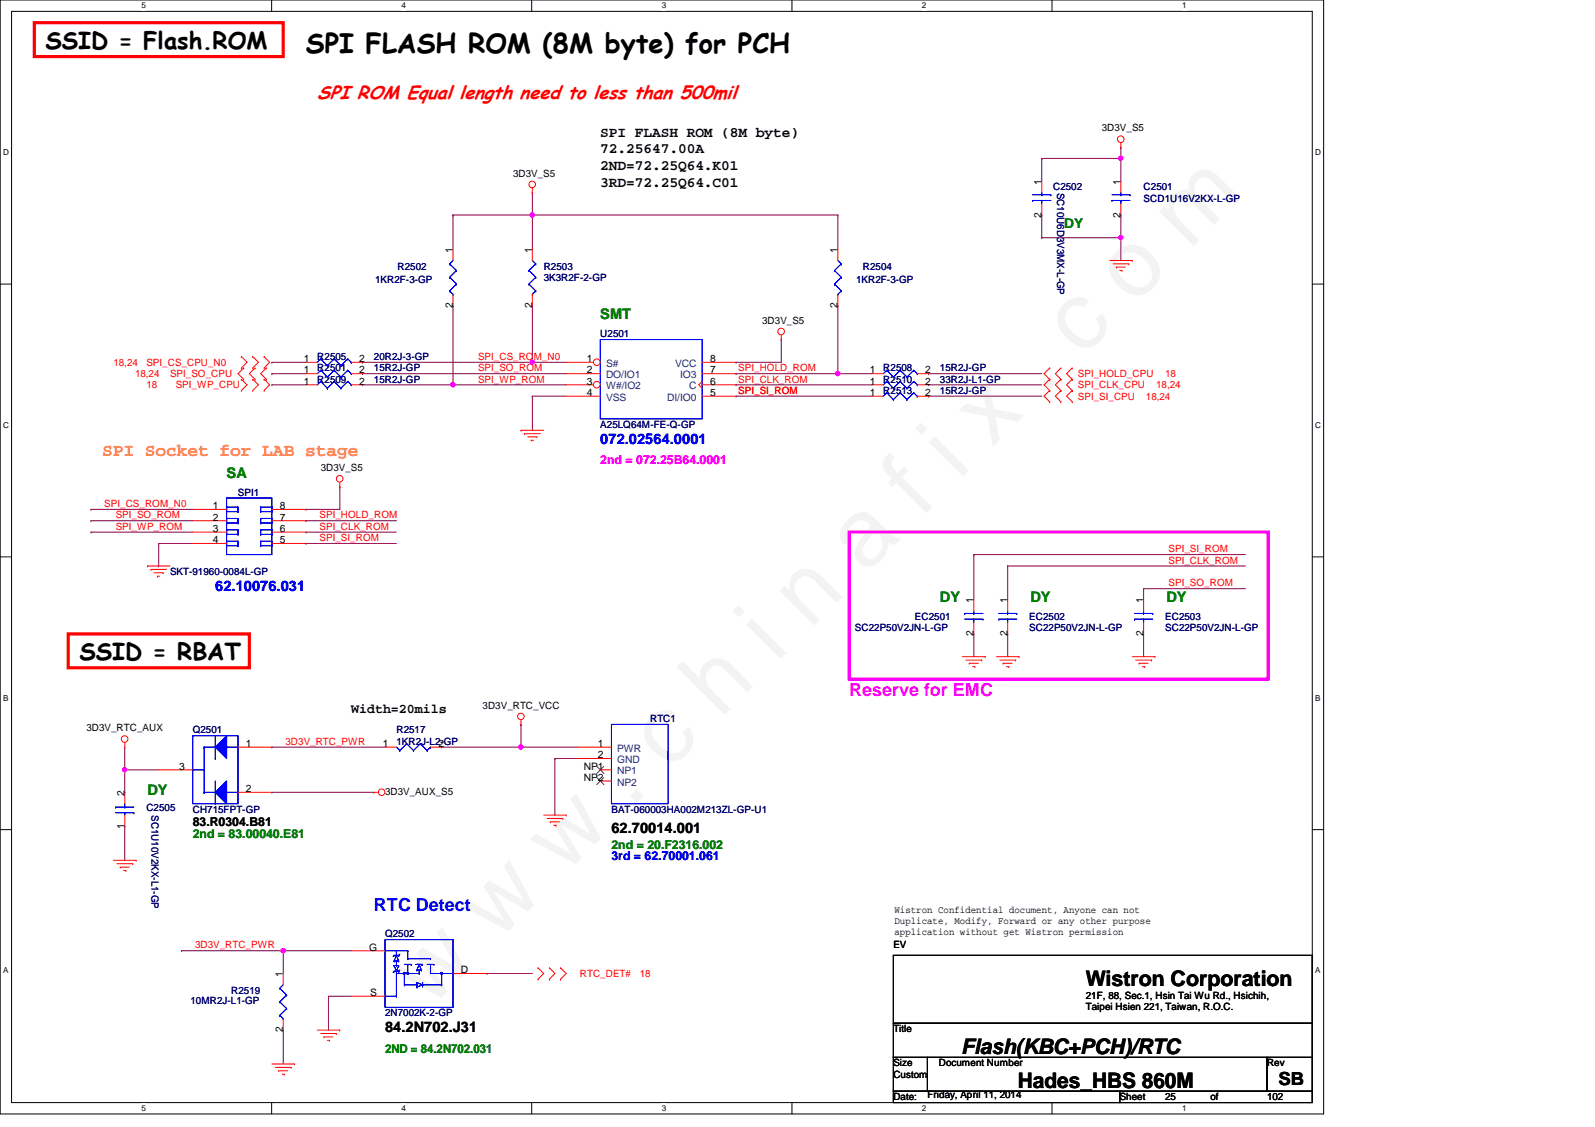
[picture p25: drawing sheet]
<svg xmlns="http://www.w3.org/2000/svg" width="297mm" height="210mm" viewBox="0 0 297 210" stroke-linecap="round" stroke-linejoin="round" font-family="sans-serif">
<defs><g id="words">
<text font-size="17.6" fill="#f0f" x="80.1" y="188" transform="rotate(-45 80.1 188)">w w w . c h i n a f i x . c o m</text>
<text font-size="5" x="57" y="9.8">SPI FLASH ROM (8M byte) for PCH</text>
<g font-size="4.4">
<text x="8.5" y="9.1">SSID = Flash.ROM</text>
<text x="14.8" y="122.9">SSID = RBAT</text>
</g>
<g font-size="4">
<text x="202.2" y="183.7">Wistron Corporation</text>
<text x="179" y="196.3">Flash(KBC+PCH)/RTC</text>
<text x="189.6" y="202.7">Hades_HBS 860M</text>
</g>
<text font-size="3.5" fill="#f00" x="59.1" y="18.5">SPI ROM Equal length need to less than 500mil</text>
<text font-size="3.3" fill="#ff8000" x="19" y="85">SPI Socket for LAB stage</text>
<text font-size="3.3" fill="#f0f" x="158.2" y="129.6">Reserve for EMC</text>
<text font-size="3.3" fill="#00f" x="69.6" y="169.7">RTC Detect</text>
<text font-size="3.3" x="238.1" y="202.1">SB</text>
<g font-size="2.7">
<text x="111.8" y="25.5">SPI FLASH ROM (8M byte)</text>
<text x="111.8" y="28.6">72.25647.00A</text>
<text x="111.8" y="31.7">2ND=72.25Q64.K01</text>
<text x="111.8" y="34.8">3RD=72.25Q64.C01</text>
<text x="113.9" y="155.2">62.70014.001</text>
<text x="71.7" y="192.3">84.2N702.J31</text>
</g>
<g font-size="2.7" fill="#008000">
<text x="111.8" y="59.5">SMT</text>
<text x="42.2" y="89">SA</text>
<text x="175" y="112.2">DY</text>
<text x="191.9" y="112.2">DY</text>
<text x="217.2" y="112.2">DY</text>
<text x="27.5" y="148">DY</text>
</g>
<g font-size="2.7" fill="#00f">
<text x="111.8" y="82.7">072.02564.0001</text>
<text x="40.1" y="110.1">62.10076.031</text>
</g>
<text font-size="2.5" fill="#008000" x="198.2" y="42.4">DY</text>
<text font-size="2.5" x="65.4" y="132.8">Width=20mils</text>
<text font-size="2.3" fill="#f0f" x="111.8" y="86.4">2nd = 072.25B64.0001</text>
<text font-size="2.3" x="35.9" y="153.9">83.R0304.B81</text>
<g font-size="2.3" fill="#008000">
<text x="35.9" y="156">2nd = 83.00040.E81</text>
<text x="113.9" y="158.1">2nd = 20.F2316.002</text>
<text x="71.7" y="196.1">2ND = 84.2N702.031</text>
</g>
<text font-size="2.3" fill="#00f" x="113.9" y="160.2">3rd = 62.70001.061</text>
<g font-size="1.9">
<text x="205.2" y="24.5">3D3V_S5</text>
<text x="95.5" y="32.9">3D3V_S5</text>
<text x="194" y="34.4" transform="rotate(-90 194 34.4)">1</text>
<text x="208.7" y="34.4" transform="rotate(-90 208.7 34.4)">1</text>
<text x="194" y="40.5" transform="rotate(-90 194 40.5)">2</text>
<text x="208.7" y="40.5" transform="rotate(-90 208.7 40.5)">2</text>
<text x="84.3" y="47" transform="rotate(-90 84.3 47)">1</text>
<text x="99.1" y="47" transform="rotate(-90 99.1 47)">1</text>
<text x="156" y="47" transform="rotate(-90 156 47)">1</text>
<text x="84.3" y="57.4" transform="rotate(-90 84.3 57.4)">2</text>
<text x="99.1" y="57.4" transform="rotate(-90 99.1 57.4)">2</text>
<text x="156" y="57.4" transform="rotate(-90 156 57.4)">2</text>
<text x="141.9" y="60.3">3D3V_S5</text>
<text x="56.6" y="71.6">1</text>
<text x="56.6" y="69.6">1</text>
<text x="56.6" y="67.4">1</text>
<text x="66.9" y="71.6">2</text>
<text x="66.9" y="69.6">2</text>
<text x="66.9" y="67.4">2</text>
<text x="109.3" y="67.4">1</text>
<text x="109.3" y="69.6">2</text>
<text x="109.3" y="71.6">3</text>
<text x="132.2" y="71.6">6</text>
<text x="132.2" y="69.6">7</text>
<text x="132.2" y="67.4">8</text>
<text x="162" y="71.6">1</text>
<text x="162" y="69.6">1</text>
<text x="172.3" y="71.6">2</text>
<text x="172.3" y="69.6">2</text>
<text x="109.3" y="73.7">4</text>
<text x="132.2" y="73.7">5</text>
<text x="162" y="73.7">1</text>
<text x="172.3" y="73.7">2</text>
<text x="59.7" y="87.7">3D3V_S5</text>
<text x="39.7" y="94.8">1</text>
<text x="52.1" y="94.8">8</text>
<text x="39.7" y="101.2">4</text>
<text x="39.7" y="96.9">2</text>
<text x="39.7" y="99.1">3</text>
<text x="52.1" y="101.2">5</text>
<text x="52.1" y="99.1">6</text>
<text x="52.1" y="96.9">7</text>
<text x="181.3" y="112.4" transform="rotate(-90 181.3 112.4)">1</text>
<text x="187.6" y="112.4" transform="rotate(-90 187.6 112.4)">1</text>
<text x="212.9" y="112.4" transform="rotate(-90 212.9 112.4)">1</text>
<text x="181.3" y="118.5" transform="rotate(-90 181.3 118.5)">2</text>
<text x="187.6" y="118.5" transform="rotate(-90 187.6 118.5)">2</text>
<text x="212.9" y="118.5" transform="rotate(-90 212.9 118.5)">2</text>
<text x="89.9" y="132">3D3V_RTC_VCC</text>
<text x="16.1" y="136.2">3D3V_RTC_AUX</text>
<text x="33.4" y="143.3">3</text>
<text x="45.8" y="139.1">1</text>
<text x="71.3" y="139.1">1</text>
<text x="81.7" y="139.1">2</text>
<text x="108.7" y="143.3">NP1</text>
<text x="111.3" y="139.1">1</text>
<text x="111.3" y="141.2">2</text>
<text x="23.2" y="148.2" transform="rotate(-90 23.2 148.2)">2</text>
<text x="45.8" y="147.5">2</text>
<text x="71.7" y="148">3D3V_AUX_S5</text>
<text x="108.7" y="145.4">NP2</text>
<text x="23.2" y="154.3" transform="rotate(-90 23.2 154.3)">1</text>
<text x="166.6" y="170.1">Wistron Confidential document, Anyone can not</text>
<text x="166.6" y="172.1">Duplicate, Modify, Forward or any other purpose</text>
<text x="68.7" y="177">G</text>
<text x="166.4" y="176.5">EV</text>
<text x="166.6" y="174.1">application without get Wistron permission</text>
<text x="52.7" y="181.9" transform="rotate(-90 52.7 181.9)">1</text>
<text x="69" y="185.5">S</text>
<text x="85.8" y="181.3">D</text>
<text x="202.2" y="186">21F, 88, Sec.1, Hsin Tai Wu Rd., Hsichih,</text>
<text x="202.2" y="188.1">Taipei Hsien 221, Taiwan, R.O.C.</text>
<text x="52.7" y="192.3" transform="rotate(-90 52.7 192.3)">2</text>
<text x="166.4" y="192.3">Title</text>
<text x="166.4" y="198.6">Size</text>
<text x="166.4" y="200.7">Custom</text>
<text x="174.8" y="198.6">Document Number</text>
<text x="236" y="198.6">Rev</text>
<text x="166.4" y="204.9">Date:</text>
<text x="172.7" y="204.5">Friday, April 11, 2014</text>
<text x="208.5" y="204.9">Sheet</text>
<text x="217" y="204.9">25</text>
<text x="225.4" y="204.9">of</text>
<text x="236" y="204.9">102</text>
</g>
<g font-size="1.9" fill="#000080">
<text x="196.1" y="35.4">C2502</text>
<text x="196.9" y="35.9" transform="rotate(90 196.9 35.9)">SC10U6D3V3MX-L-GP</text>
<text x="213" y="35.4">C2501</text>
<text x="213" y="37.5">SCD1U16V2KX-L-GP</text>
<text x="69.8" y="52.7">1KR2F-3-GP</text>
<text x="74" y="50.2">R2502</text>
<text x="101.3" y="50.2">R2503</text>
<text x="101.3" y="52.3">3K3R2F-2-GP</text>
<text x="159.4" y="52.7">1KR2F-3-GP</text>
<text x="160.7" y="50.2">R2504</text>
<text x="111.8" y="62.8">U2501</text>
<text x="59.1" y="71.3">R2509</text>
<text x="59.1" y="69.2">R2501</text>
<text x="59.1" y="67.1">R2505</text>
<text x="69.6" y="71.3">15R2J-GP</text>
<text x="69.6" y="69.2">15R2J-GP</text>
<text x="69.6" y="67.1">20R2J-3-GP</text>
<text x="164.5" y="71.3">R2510</text>
<text x="164.5" y="69.2">R2508</text>
<text x="175" y="71.3">33R2J-L1-GP</text>
<text x="175" y="69.2">15R2J-GP</text>
<text x="164.5" y="73.4">R2513</text>
<text x="175" y="73.4">15R2J-GP</text>
<text x="111.8" y="79.7">A25LQ64M-FE-Q-GP</text>
<text x="44.3" y="92.4">SPI1</text>
<text x="31.7" y="107.1">SKT-91960-0084L-GP</text>
<text x="159.2" y="117.4">SC22P50V2JN-L-GP</text>
<text x="170.4" y="115.5">EC2501</text>
<text x="191.7" y="115.5">EC2502</text>
<text x="191.7" y="117.4">SC22P50V2JN-L-GP</text>
<text x="217" y="115.5">EC2503</text>
<text x="217" y="117.4">SC22P50V2JN-L-GP</text>
<text x="35.9" y="136.6">Q2501</text>
<text x="73.8" y="136.6">R2517</text>
<text x="121.1" y="134.5">RTC1</text>
<text x="73.8" y="138.7">1KR2J-L2-GP</text>
<text x="27.3" y="151">C2505</text>
<text x="28.2" y="151.8" transform="rotate(90 28.2 151.8)">SC1U10V2KX-L1-GP</text>
<text x="35.9" y="151.4">CH715FPT-GP</text>
<text x="113.9" y="151.4">BAT-060003HA002M213ZL-GP-U1</text>
<text x="71.7" y="174.6">Q2502</text>
<text x="43" y="185.1">R2519</text>
<text x="35.5" y="187">10MR2J-L1-GP</text>
<text x="71.7" y="189.3">2N7002K-2-GP</text>
</g>
<g font-size="1.9" fill="#f00">
<text x="21.1" y="68.1">18,24</text>
<text x="25.1" y="70.2">18,24</text>
<text x="27.3" y="68.1">SPI_CS_CPU_N0</text>
<text x="31.7" y="70.2">SPI_SO_CPU</text>
<text x="89" y="67.1">SPI_CS_ROM_N0</text>
<text x="89" y="71.2">SPI_WP_ROM</text>
<text x="89" y="69.2">SPI_SO_ROM</text>
<text x="137.5" y="69.2">SPI_HOLD_ROM</text>
<text x="137.5" y="71.2">SPI_CLK_ROM</text>
<text x="200.7" y="70.2">SPI_HOLD_CPU</text>
<text x="217" y="70.2">18</text>
<text x="27.3" y="72.3">18</text>
<text x="32.7" y="72.3">SPI_WP_CPU</text>
<text x="137.5" y="73.4">SPI_SI_ROM</text>
<text x="200.7" y="72.3">SPI_CLK_CPU</text>
<text x="200.7" y="74.4">SPI_SI_CPU</text>
<text x="213.4" y="74.4">18,24</text>
<text x="215.3" y="72.3">18,24</text>
<text x="19.4" y="94.4">SPI_CS_ROM_N0</text>
<text x="21.5" y="98.7">SPI_WP_ROM</text>
<text x="21.5" y="96.6">SPI_SO_ROM</text>
<text x="59.5" y="96.6">SPI_HOLD_ROM</text>
<text x="59.5" y="100.8">SPI_SI_ROM</text>
<text x="59.5" y="98.7">SPI_CLK_ROM</text>
<text x="217.6" y="105">SPI_CLK_ROM</text>
<text x="217.6" y="102.9">SPI_SI_ROM</text>
<text x="217.6" y="109.2">SPI_SO_ROM</text>
<text x="53.2" y="138.7">3D3V_RTC_PWR</text>
<text x="36.3" y="176.7">3D3V_RTC_PWR</text>
<text x="108" y="181.9">RTC_DET#</text>
<text x="119.2" y="181.9">18</text>
</g>
<g font-size="1.9" fill="#004080">
<text x="112.9" y="68.3">S#</text>
<text x="112.9" y="70.4">DO/IO1</text>
<text x="125.7" y="68.3">VCC</text>
<text x="126.7" y="70.4">IO3</text>
<text x="112.9" y="72.5">W#/IO2</text>
<text x="112.9" y="74.6">VSS</text>
<text x="124.2" y="74.6">DI/IO0</text>
<text x="128.4" y="72.5">C</text>
<text x="114.9" y="140">PWR</text>
<text x="114.9" y="142.1">GND</text>
<text x="114.9" y="144.2">NP1</text>
<text x="114.9" y="146.3">NP2</text>
</g>
<g font-size="1.5">
<text x="26.4" y="1.6">5</text>
<text x="74.8" y="1.6">4</text>
<text x="123.2" y="1.6">3</text>
<text x="171.7" y="1.6">2</text>
<text x="220.1" y="1.6">1</text>
<text x=".6" y="28.9">D</text>
<text x="244.9" y="28.9">D</text>
<text x=".6" y="79.7">C</text>
<text x="244.9" y="79.7">C</text>
<text x=".6" y="130.5">B</text>
<text x="244.9" y="130.5">B</text>
<text x=".6" y="181.3">A</text>
<text x="244.9" y="181.3">A</text>
<text x="26.4" y="206.9">5</text>
<text x="74.8" y="206.9">4</text>
<text x="123.2" y="206.9">3</text>
<text x="171.7" y="206.9">2</text>
<text x="220.1" y="206.9">1</text>
</g>
</g></defs>
<path d="M0 0h246.5v207.5h-246.5zM2.2 2.1h242.2v203.3h-242.2z" fill="none" stroke="#000" stroke-width=".19"/>
<g fill="#fff">
<path d="M26.4 .2h.8v1.7h-.8z"/>
<path d="M26.4 205.6h.8v1.7h-.8z"/>
</g>
<path d="M50.6 0v2.1M50.6 205.4v2.1" fill="none" stroke="#000" stroke-width=".19"/>
<g fill="#fff">
<path d="M74.8 .2h.8v1.7h-.8z"/>
<path d="M74.8 205.6h.8v1.7h-.8z"/>
</g>
<path d="M99 0v2.1M99 205.4v2.1" fill="none" stroke="#000" stroke-width=".19"/>
<g fill="#fff">
<path d="M123.2 .2h.8v1.7h-.8z"/>
<path d="M123.2 205.6h.8v1.7h-.8z"/>
</g>
<path d="M147.5 0v2.1M147.5 205.4v2.1" fill="none" stroke="#000" stroke-width=".19"/>
<g fill="#fff">
<path d="M171.7 .2h.8v1.7h-.8z"/>
<path d="M171.7 205.6h.8v1.7h-.8z"/>
</g>
<path d="M195.9 0v2.1M195.9 205.4v2.1" fill="none" stroke="#000" stroke-width=".19"/>
<g fill="#fff">
<path d="M220.1 .2h.8v1.7h-.8z"/>
<path d="M220.1 205.6h.8v1.7h-.8z"/>
<path d="M.6 27.5h1v1.7h-1z"/>
<path d="M244.9 27.5h1.1v1.7h-1.1z"/>
<path d="M.6 78.3h1v1.7h-1z"/>
<path d="M244.9 78.3h1.1v1.7h-1.1z"/>
</g>
<path d="M0 52.9h2.2M244.4 52.9h2.1" fill="none" stroke="#000" stroke-width=".19"/>
<g fill="#fff">
<path d="M.6 129.1h1v1.7h-1z"/>
<path d="M244.9 129.1h1v1.7h-1z"/>
</g>
<path d="M0 103.7h2.2M244.4 103.7h2.1" fill="none" stroke="#000" stroke-width=".19"/>
<g fill="#fff">
<path d="M.6 179.9h1v1.7h-1z"/>
<path d="M244.9 179.9h1v1.7h-1z"/>
</g>
<path d="M0 154.5h2.2M244.4 154.5h2.1" fill="none" stroke="#000" stroke-width=".19"/>
<path d="M23.2 139.1v4.3M50.6 139.1h.1M50.6 139.1h21.1M23.2 143.4h.1M23.2 153.9h.1M23.2 153.9v6.3M23.2 143.4h6.3" fill="none" stroke="#800040" stroke-width=".19"/>
<circle cx="23.2" cy="143.4" r=".4" fill="#f0f"/>
<circle cx="23.2" cy="143.4" r=".4" fill="none" stroke="#f0f" stroke-width=".19"/>
<g fill="none" stroke="#800040" stroke-width=".19">
<path d="M99.1 40h56.9M50.6 71.7h.1M50.6 67.5h.1M50.6 69.6h.1M50.6 71.7h6.4M50.6 67.5h6.4M50.6 69.6h6.4M67.5 71.7h.1M67.5 67.5h.1M67.5 69.6h.1M67.5 71.7h16.9M67.5 67.5h31.6"/>
<path d="M67.5 69.6h37.9M16.9 94.9h.1M16.9 99.1h.1M16.9 97h.1M16.9 94.9h19M16.9 99.1h19M16.9 97h19M57 97h.1M57 99.1h.1M57 94.9h.1M57 99.1h16.8M57 97h16.8"/>
<path d="M63.3 90.7h.1M63.3 90.7v4.2h-6.3M29.5 101.2h.1M29.5 105.4h.1M29.5 101.2h6.4M29.5 101.2v4.2M57 101.2h.1M57 101.2h16.8M181.4 103.3h50.5M187.7 105.4h44.2M23.2 147.6h.1M23.2 143.4v4.2"/>
<path d="M50.6 147.6h.1M50.6 147.6h19M52.7 177.1h.1M52.7 177.1h12.7M61.2 185.5h.1M61.2 185.5h4.2"/>
</g>
<circle cx="52.7" cy="177.1" r=".4" fill="#f0f"/>
<circle cx="52.7" cy="177.1" r=".4" fill="none" stroke="#f0f" stroke-width=".19"/>
<path d="M33.8 177.1h.1M33.8 177.1h18.9M52.7 177.1h.1M52.7 177.1v4.2M52.7 191.9h.1M52.7 191.9v6.3M61.2 185.5h.1M61.2 185.5v6.4" fill="none" stroke="#800040" stroke-width=".19"/>
<g fill="none" stroke="#f00" stroke-width=".19">
<path d="M45 68.5h.1M45 66.4h.1M45 72.7h.1M45 70.7h.1M45 66.4l1 1.1-1 1M45 70.7l1 1-1 1M45.4 70.7h.1M45.4 68.5h.1M45.4 68.5l-1.1 1.1 1.1 1.1M47.1 66.4h.1M47.1 68.5h.1M47.1 70.7h.1"/>
<path d="M47.1 72.7h.1M47.1 66.4l1 1.1-1 1M47.1 70.7l1 1-1 1M47.5 68.5h.1M47.5 70.7h.1M47.5 68.5l-1.1 1.1 1.1 1.1M49.2 68.5h.1M49.2 66.4h.1M49.2 72.7h.1M49.2 70.7h.1M49.2 66.4l1 1.1-1 1M49.2 70.7l1 1-1 1"/>
<path d="M49.6 70.7h.1M49.6 68.5h.1M49.6 68.5l-1 1.1 1 1.1M57 71.7h2.1M65.4 71.7h2.1M35.9 94.9h6.3M35.9 97h6.3M35.9 99.1h6.3M50.6 94.9h6.4M50.6 97h6.4M50.6 99.1h6.4M63.3 90.7h.1"/>
<path d="M63.3 89.8v.9M27.5 105.4h.1M27.5 105.4h4.2M28.1 106h.1M28.1 106h2.9M28.7 106.7h1.7M29.3 107.3h.1M29.3 107.3h.5M30.4 106.7h.1M35.9 101.2h6.3M50.6 101.2h6.4M23.2 139.1h.1"/>
<path d="M23.2 138.3v.8M21.1 160.2h4.3M21.8 160.9h2.9M22.4 161.5h.1M22.4 161.5h1.7M23 162.1h.4M23.4 162.1h.1M24.7 160.9h.1M25.4 160.2h.1M65.4 177.1h6.3M50.6 198.2h4.3M51.3 198.8h2.9"/>
<path d="M51.9 199.4h.1M51.9 199.4h1.7M54.2 198.8h.1M54.9 198.2h.1M59.1 191.9h4.2M59.7 192.5h2.9M60.3 193.1h.1M60.3 193.1h1.7M61 193.8h.4M61.4 193.8h.1M62.6 192.5h.1M63.3 191.9h.1"/>
<path d="M65.4 185.5h6.3M52.5 200.1h.5M53 200.1h.1"/>
<circle cx="63.3" cy="89.2" r=".62"/>
<circle cx="23.2" cy="137.6" r=".62"/>
</g>
<path d="M166.4 177.9h78v12.7h-78zM166.4 190.6h78v6.3h-78zM166.4 196.9h6.3v6.3h-6.3zM172.7 196.9h63.3v6.3h-63.3zM236 196.9h8.4v6.3h-8.4zM166.4 203.2h42.1v2.2h-42.1zM208.5 203.2h35.9v2.2h-35.9z" fill="none" stroke="#000" stroke-width=".19"/>
<path d="M6.4 4.2h46.3v6.3h-46.3zM12.7 118.1h33.7v6.3h-33.7z" fill="none" stroke="#f00" stroke-width=".59"/>
<path d="M158.2 99.1h78v27.4h-78z" fill="none" stroke="#f0f" stroke-width=".59"/>
<g fill="none" stroke="#00f" stroke-width=".19">
<path d="M59.7 71h.1M59.7 71l-.6 .7M59.7 71l1.3 1.3M61 72.3h.1M62.2 71h.1M62.2 71l-1.2 1.3M62.2 71l1.3 1.3M63.5 72.3h.1M64.8 71h.1M64.8 71l-1.3 1.3M64.8 71l.6 .7M65.4 71.7h.1"/>
<path d="M42.2 92.8h8.4v10.5h-8.4zM42.2 95.3h.1M42.2 94.4h.1M42.2 99.5h.1M42.2 98.7h.1M42.2 97.4h.1M42.2 96.6h.1M42.2 95.3h2.1M42.2 94.4v.9M42.2 96.6v.8M42.2 98.7v.8M42.2 94.4h2.1"/>
<path d="M42.2 99.5h2.1M42.2 98.7h2.1M42.2 97.4h2.1M42.2 96.6h2.1M44.3 95.3h.1M44.3 94.4h.1M44.3 94.9h.1M44.3 99.5h.1M44.3 98.7h.1M44.3 99.1h.1M44.3 97.4h.1M44.3 96.6h.1"/>
<path d="M44.3 97h.1M44.3 94.4v.9M44.3 96.6v.8M44.3 98.7v.8M48.6 99.5h.1M48.6 98.7h.1M48.6 97.4h.1M48.6 96.6h.1M48.6 95.3h.1M48.6 94.4h.1M48.6 95.3h2M48.6 94.4h2"/>
<path d="M48.6 94.4v.9M48.6 96.6v.8M48.6 98.7v.8M48.6 99.5h2M48.6 98.7h2M48.6 97.4h2M48.6 96.6h2M50.6 99.5h.1M50.6 98.7h.1M50.6 99.1h.1M50.6 97.4h.1M50.6 96.6h.1"/>
<path d="M50.6 97h.1M50.6 95.3h.1M50.6 94.4h.1M50.6 94.9h.1M50.6 94.4v.9M50.6 96.6v.8M50.6 98.7v.8M42.2 101.6h.1M42.2 100.8h.1M42.2 100.8v.8M42.2 101.6h2.1M42.2 100.8h2.1"/>
<path d="M44.3 101.6h.1M44.3 100.8h.1M44.3 101.2h.1M44.3 100.8v.8M48.6 101.6h.1M48.6 100.8h.1M48.6 101.6h2M48.6 100.8v.8M48.6 100.8h2M50.6 101.6h.1M50.6 100.8h.1M50.6 101.2h.1"/>
<path d="M50.6 100.8v.8"/>
</g>
<path d="M40.1 139.1l2.1-2.1v4.3z" fill="#00f"/>
<path d="M38 139.1h.1M38 139.1h2.1M38 139.1v8.5M40.1 139.1l2.1-2.1v4.3zM40.1 137v4.3M35.9 143.4h.1M35.9 143.4h2.1M38 147.6h.1M40.1 141.3h.1" fill="none" stroke="#00f" stroke-width=".19"/>
<path d="M42.2 145.5v4.2l-2.1-2.1z" fill="#00f"/>
<path d="M35.9 137h8.4v12.7h-8.4zM42.2 139.1h.1M42.2 139.1h2.1M38 147.6h.1M38 147.6h2.1M40.1 149.7h.1M40.1 145.5v4.2M42.2 145.5v4.2l-2.1-2.1zM42.2 147.6h.1M42.2 147.6h2.1" fill="none" stroke="#00f" stroke-width=".19"/>
<path d="M40.1 139.1l2.1-2.1v4.3z" fill="#00f"/>
<path d="M38 139.1h.1M38 139.1h2.1M38 139.1v8.5M40.1 139.1l2.1-2.1v4.3zM40.1 137v4.3M35.9 143.4h.1M35.9 143.4h2.1M38 147.6h.1M40.1 141.3h.1" fill="none" stroke="#00f" stroke-width=".19"/>
<path d="M42.2 145.5v4.2l-2.1-2.1z" fill="#00f"/>
<g fill="none" stroke="#00f" stroke-width=".19">
<path d="M59.7 69h.1M59.7 66.8h.1M59.7 69l-.6 .6M59.7 69l1.3 1.2M59.7 66.8l-.6 .7M59.7 66.8l1.3 1.3M61 70.2h.1M61 68.1h.1M62.2 69h.1M62.2 66.8h.1M62.2 69l-1.2 1.2M62.2 69l1.3 1.2"/>
<path d="M62.2 66.8l-1.2 1.3M62.2 66.8l1.3 1.3M63.5 70.2h.1M63.5 68.1h.1M64.8 69h.1M64.8 66.8h.1M64.8 69l-1.3 1.2M64.8 69l.6 .6M64.8 66.8l-1.3 1.3M64.8 66.8l.6 .7M65.4 69.6h.1M65.4 67.5h.1"/>
<path d="M35.9 137h8.4v12.7h-8.4zM42.2 139.1h.1M42.2 139.1h2.1M21.5 150.3h.1M21.5 151.4h3.4M21.5 150.3h3.4M23.2 151.4h.1M23.2 150.3h.1M23.2 149.7v.6M23.2 151.4v.4M24.9 151.4h.1M38 147.6h.1"/>
<path d="M38 147.6h2.1M40.1 149.7h.1M40.1 145.5v4.2M42.2 145.5v4.2l-2.1-2.1zM42.2 147.6h.1M42.2 147.6h2.1M52.1 184.1h.1M52.1 186.6h.1M52.1 189.1h.1M52.1 184.1l1.3 1.2M52.1 186.6l1.3 1.2M52.1 189.1l.6 .6"/>
<path d="M52.7 189.7h.1M52.7 183.4l-.6 .7M53.4 185.3h.1M53.4 187.8h.1M53.4 185.3l-1.3 1.3M53.4 187.8l-1.3 1.3"/>
</g>
<path d="M57 69.6h2.1M57 67.5h2.1M65.4 69.6h2.1M65.4 67.5h2.1M44.3 139.1h6.3M23.2 147.6v2.1M23.2 151.8v2.1M29.5 143.4h6.4M44.3 147.6h6.3M52.7 181.3v2.1M52.7 189.7v2.2" fill="none" stroke="#f00" stroke-width=".19"/>
<circle cx="23.2" cy="143.4" r=".4" fill="#f0f"/>
<circle cx="23.2" cy="143.4" r=".4" fill="none" stroke="#f0f" stroke-width=".19"/>
<circle cx="52.7" cy="177.1" r=".4" fill="#f0f"/>
<circle cx="52.7" cy="177.1" r=".4" fill="none" stroke="#f0f" stroke-width=".19"/>
<use href="#words"/>
</svg>
